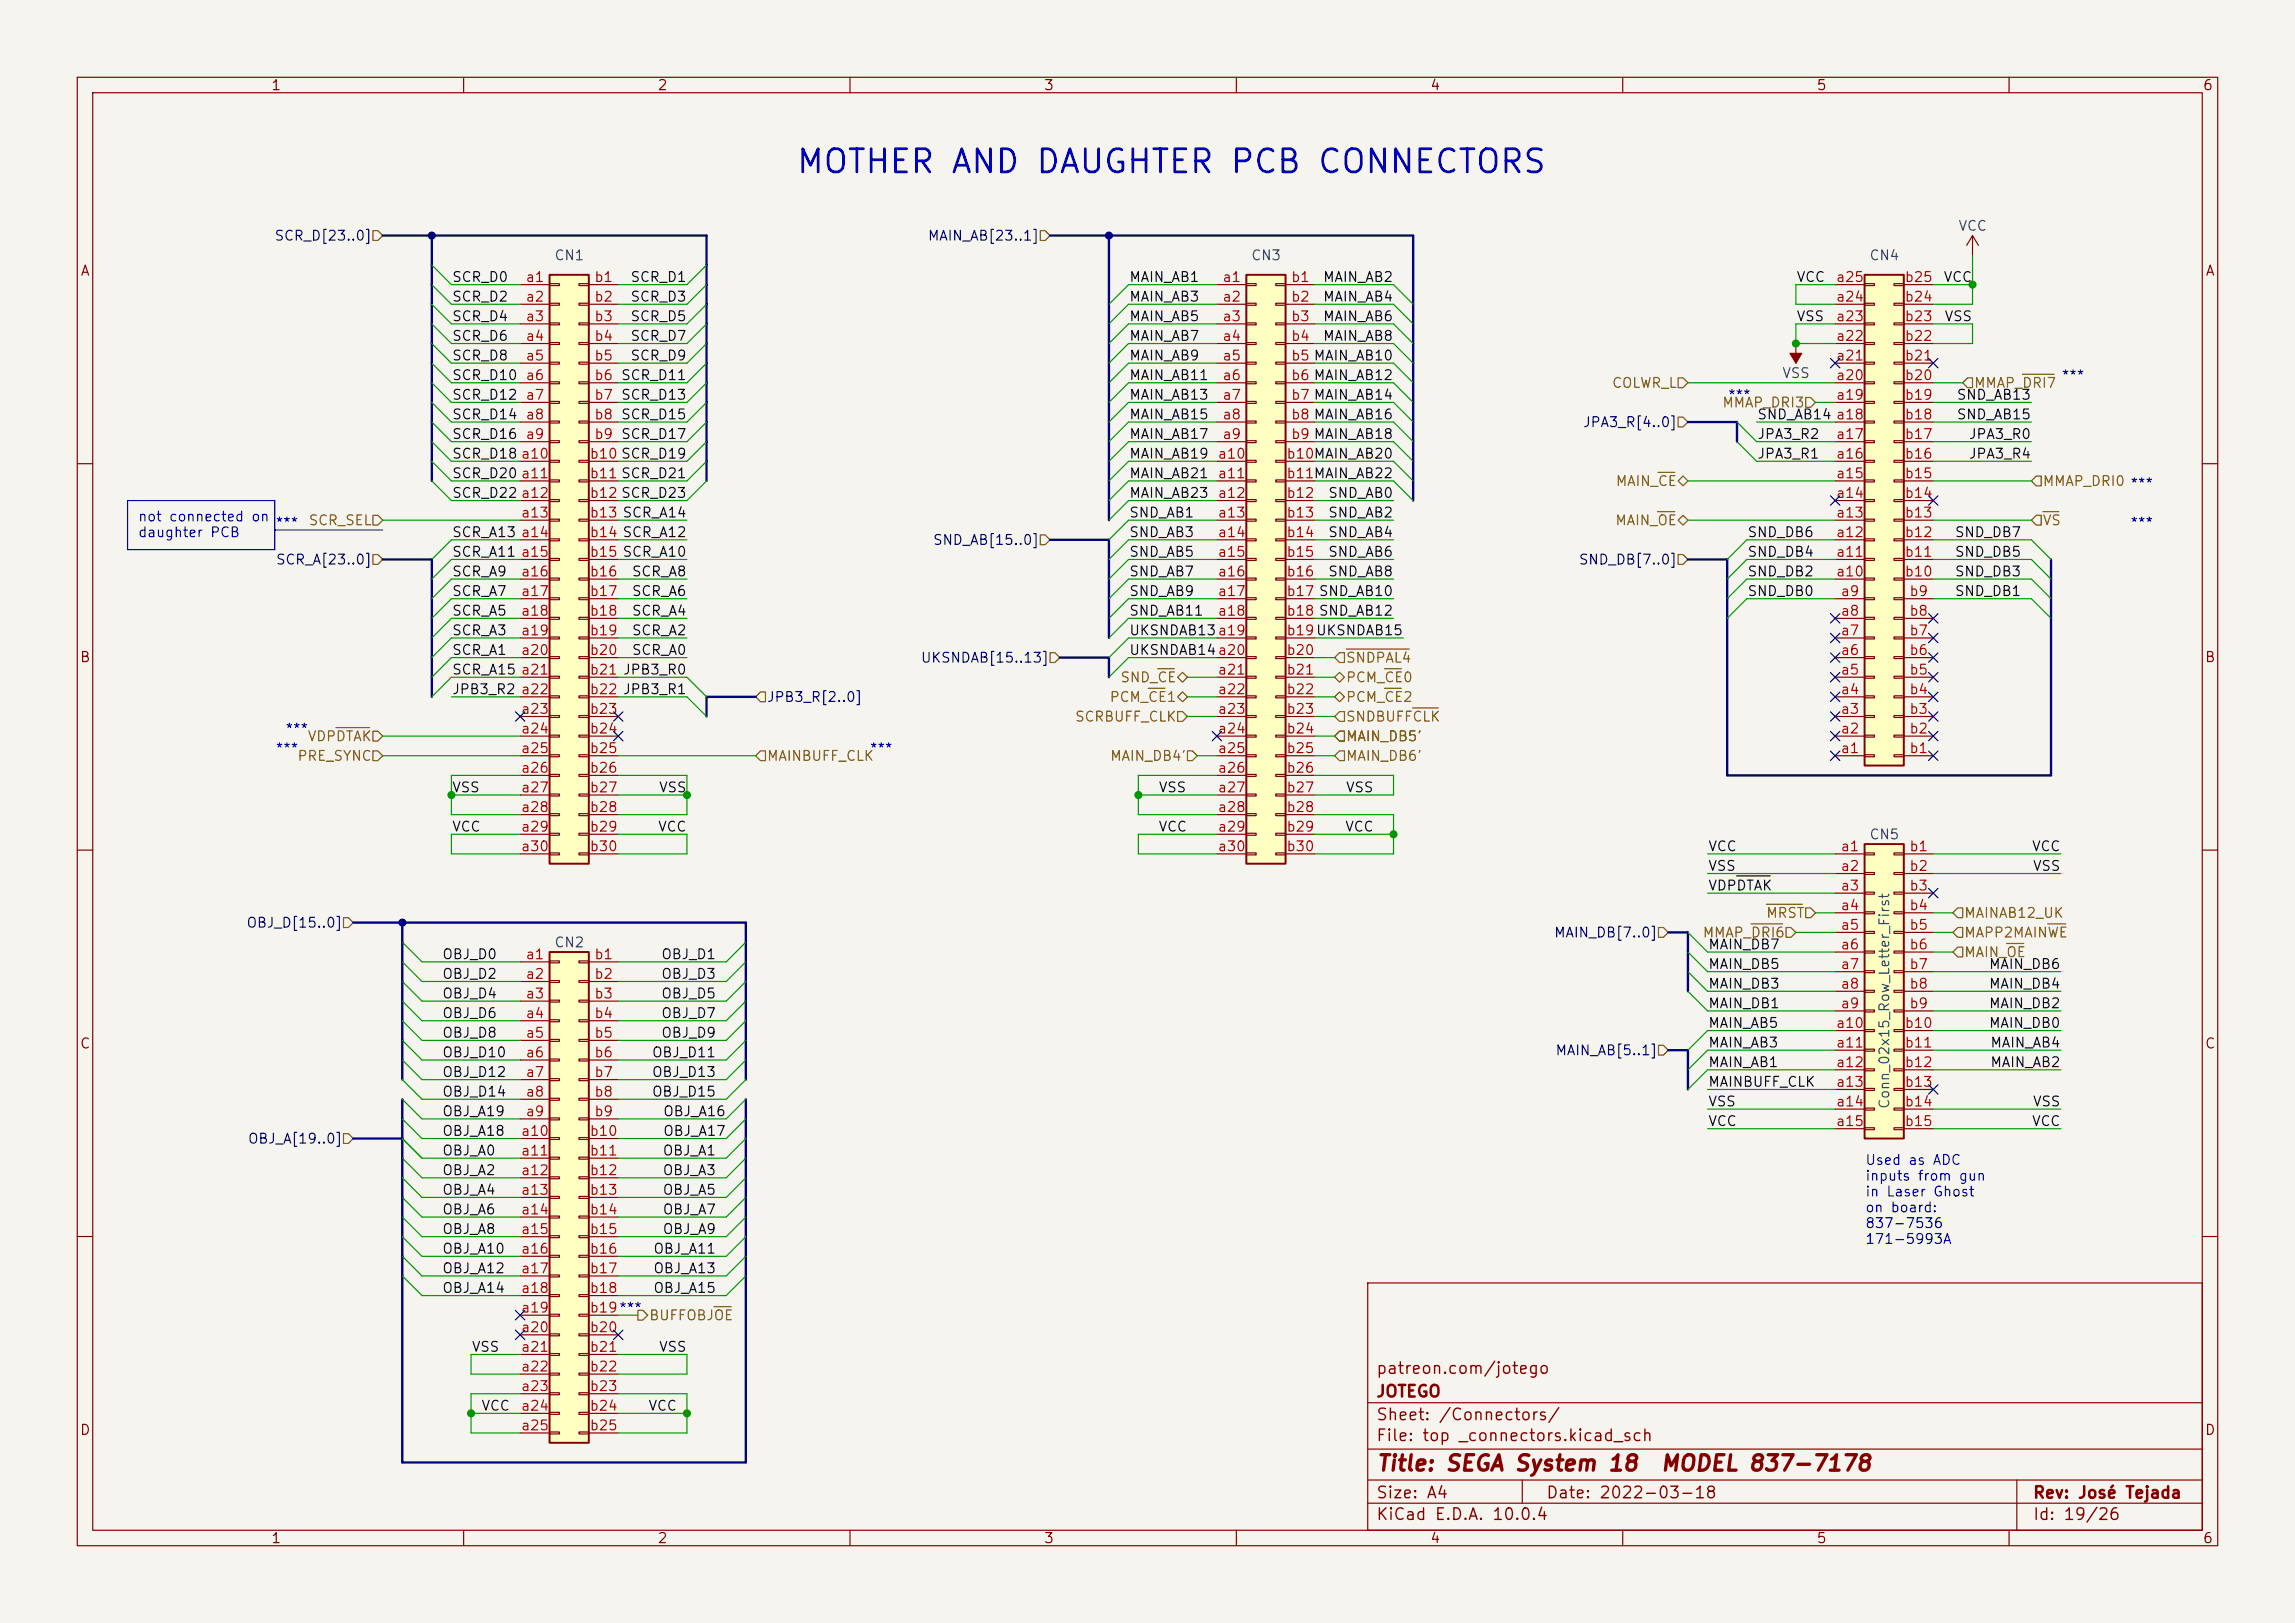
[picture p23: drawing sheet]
<svg xmlns="http://www.w3.org/2000/svg" width="297mm" height="210mm" viewBox="0 0 297 210" stroke-linecap="round" stroke-linejoin="round" font-family="sans-serif">
<defs><g id="words">
<text font-size="3" fill="#0000c2" x="102.9" y="23.2">MOTHER AND DAUGHTER PCB CONNECTORS</text>
<g font-size="2" fill="#840000">
<text x="178" y="190.8">Title: SEGA System 18</text>
<text x="214.8" y="190.8">MODEL 837-7178</text>
</g>
<g font-size="1.5" fill="#840000">
<text x="178" y="178.2">patreon.com/jotego</text>
<text x="178" y="184.2">Sheet: /Connectors/</text>
<text x="178" y="181.2">JOTEGO</text>
<text x="178" y="186.9">File: top _connectors.kicad_sch</text>
<text x="178" y="197.1">KiCad E.D.A. 10.0.4</text>
<text x="178" y="194.3">Size: A4</text>
<text x="200" y="194.3">Date: 2022-03-18</text>
<text x="263" y="194.3">Rev: José Tejada</text>
<text x="263" y="197.1">Id: 19/26</text>
</g>
<g font-size="1.3" fill="#840000">
<text x="35" y="12">1</text>
<text x="85" y="12">2</text>
<text x="135" y="12">3</text>
<text x="185" y="12">4</text>
<text x="235" y="12">5</text>
<text x="285" y="12">6</text>
<text x="10.3" y="36">A</text>
<text x="285.3" y="36">A</text>
<text x="10.3" y="86">B</text>
<text x="285.3" y="86">B</text>
<text x="10.3" y="136">C</text>
<text x="285.3" y="136">C</text>
<text x="10.3" y="186">D</text>
<text x="285.3" y="186">D</text>
<text x="35" y="200">1</text>
<text x="85" y="200">2</text>
<text x="135" y="200">3</text>
<text x="185" y="200">4</text>
<text x="235" y="200">5</text>
<text x="285" y="200">6</text>
</g>
<g font-size="1.3" fill="#000084">
<text x="35.4" y="31.5">SCR_D[23..0]</text>
<text x="120" y="31.5">MAIN_AB[23..1]</text>
<text x="204.8" y="55.6">JPA3_R[4..0]</text>
<text x="120.6" y="70.8">SND_AB[15..0]</text>
<text x="35.6" y="73.4">SCR_A[23..0]</text>
<text x="204.2" y="73.4">SND_DB[7..0]</text>
<text x="119.1" y="86.1">UKSNDAB[15..13]</text>
<text x="99.2" y="91.1">JPB3_R[2..0]</text>
<text x="31.8" y="120.4">OBJ_D[15..0]</text>
<text x="201" y="121.6">MAIN_DB[7..0]</text>
<text x="201.2" y="136.9">MAIN_AB[5..1]</text>
<text x="32" y="148.3">OBJ_A[19..0]</text>
</g>
<g font-size="1.3" fill="#006464">
<text x="71.7" y="34">CN1</text>
<text x="161.8" y="34">CN3</text>
<text x="241.8" y="34">CN4</text>
<text x="253.4" y="30.2">VCC</text>
<text x="230.6" y="49.2">VSS</text>
<text x="241.8" y="108.9">CN5</text>
<text x="71.7" y="122.9">CN2</text>
<text x="244.8" y="143.6" transform="rotate(-90 244.8 143.6)">Conn_02x15_Row_Letter_First</text>
</g>
<g font-size="1.3" fill="#0f0f0f">
<text x="58.4" y="36.8">SCR_D0</text>
<text x="58.4" y="39.3">SCR_D2</text>
<text x="58.4" y="41.9">SCR_D4</text>
<text x="81.5" y="41.9">SCR_D5</text>
<text x="81.5" y="39.3">SCR_D3</text>
<text x="81.5" y="36.8">SCR_D1</text>
<text x="146" y="39.3">MAIN_AB3</text>
<text x="146" y="41.9">MAIN_AB5</text>
<text x="146" y="36.8">MAIN_AB1</text>
<text x="171.1" y="36.8">MAIN_AB2</text>
<text x="171.1" y="39.3">MAIN_AB4</text>
<text x="171.1" y="41.9">MAIN_AB6</text>
<text x="232.4" y="36.8">VCC</text>
<text x="232.4" y="41.9">VSS</text>
<text x="251.4" y="36.8">VCC</text>
<text x="251.6" y="41.9">VSS</text>
<text x="58.4" y="47">SCR_D8</text>
<text x="58.4" y="44.4">SCR_D6</text>
<text x="81.5" y="47">SCR_D9</text>
<text x="81.5" y="44.4">SCR_D7</text>
<text x="146" y="47">MAIN_AB9</text>
<text x="146" y="44.4">MAIN_AB7</text>
<text x="171.1" y="44.4">MAIN_AB8</text>
<text x="58.4" y="52">SCR_D12</text>
<text x="58.4" y="49.5">SCR_D10</text>
<text x="80.3" y="49.5">SCR_D11</text>
<text x="80.3" y="52">SCR_D13</text>
<text x="146" y="52">MAIN_AB13</text>
<text x="146" y="49.5">MAIN_AB11</text>
<text x="253.1" y="52">SND_AB13</text>
<text x="58.4" y="57.1">SCR_D16</text>
<text x="58.4" y="54.6">SCR_D14</text>
<text x="58.4" y="59.7">SCR_D18 a10</text>
<text x="80.3" y="54.6">SCR_D15</text>
<text x="80.3" y="57.1">SCR_D17</text>
<text x="146" y="59.7">MAIN_AB19</text>
<text x="146" y="57.1">MAIN_AB17</text>
<text x="146" y="54.6">MAIN_AB15</text>
<text x="227.3" y="57.1">JPA3_R2</text>
<text x="227.3" y="59.7">JPA3_R1</text>
<text x="227.3" y="54.6">SND_AB14 a18</text>
<text x="253.1" y="54.6">SND_AB15</text>
<text x="254.7" y="57.1">JPA3_R0</text>
<text x="254.7" y="59.7">JPA3_R4</text>
<text x="58.4" y="62.2">SCR_D20 a11</text>
<text x="58.4" y="64.7">SCR_D22 a12</text>
<text x="146" y="64.7">MAIN_AB23</text>
<text x="146" y="62.2">MAIN_AB21</text>
<text x="171.8" y="64.7">SND_AB0</text>
<text x="58.4" y="69.8">SCR_A13 a14</text>
<text x="146" y="69.8">SND_AB3</text>
<text x="146" y="67.3">SND_AB1</text>
<text x="171.8" y="69.8">SND_AB4</text>
<text x="171.8" y="67.3">SND_AB2</text>
<text x="226.1" y="69.8">SND_DB6</text>
<text x="252.9" y="69.8">SND_DB7</text>
<text x="58.4" y="77.4">SCR_A7</text>
<text x="58.4" y="74.9">SCR_A9</text>
<text x="58.4" y="72.4">SCR_A11 a15</text>
<text x="81.7" y="77.4">SCR_A6</text>
<text x="81.7" y="74.9">SCR_A8</text>
<text x="146" y="74.9">SND_AB7</text>
<text x="146" y="77.4">SND_AB9</text>
<text x="146" y="72.4">SND_AB5</text>
<text x="171.8" y="72.4">SND_AB6</text>
<text x="171.8" y="74.9">SND_AB8</text>
<text x="226.1" y="74.9">SND_DB2</text>
<text x="226.1" y="72.4">SND_DB4</text>
<text x="226.1" y="77.4">SND_DB0</text>
<text x="252.9" y="72.4">SND_DB5</text>
<text x="252.9" y="74.9">SND_DB3</text>
<text x="252.9" y="77.4">SND_DB1</text>
<text x="58.4" y="80">SCR_A5</text>
<text x="58.4" y="82.5">SCR_A3</text>
<text x="81.7" y="82.5">SCR_A2</text>
<text x="81.7" y="80">SCR_A4</text>
<text x="146" y="82.5">UKSNDAB13a19</text>
<text x="146" y="80">SND_AB11</text>
<text x="58.4" y="85.1">SCR_A1</text>
<text x="58.4" y="87.6">SCR_A15 a21</text>
<text x="81.7" y="85.1">SCR_A0</text>
<text x="146" y="85.1">UKSNDAB14a20</text>
<text x="58.4" y="90.1">JPB3_R2 a22</text>
<text x="58.4" y="107.9">VCC</text>
<text x="58.4" y="102.8">VSS</text>
<text x="85.1" y="107.9">VCC</text>
<text x="85.2" y="102.8">VSS</text>
<text x="149.8" y="107.9">VCC</text>
<text x="149.9" y="102.8">VSS</text>
<text x="174" y="107.9">VCC</text>
<text x="174.1" y="102.8">VSS</text>
<text x="221" y="110.5">VCC</text>
<text x="221" y="113">VSS</text>
<text x="262.9" y="110.5">VCC</text>
<text x="263" y="113">VSS</text>
<text x="221" y="115.5">VDPDTAK</text>
<text x="57.1" y="124.4">OBJ_D0</text>
<text x="85.5" y="124.4">OBJ_D1</text>
<text x="221" y="123.2">MAIN_DB7</text>
<text x="221" y="125.7">MAIN_DB5</text>
<text x="257.3" y="125.7">MAIN_DB6</text>
<text x="57.1" y="127">OBJ_D2</text>
<text x="57.1" y="129.5">OBJ_D4</text>
<text x="85.5" y="127">OBJ_D3</text>
<text x="85.5" y="129.5">OBJ_D5</text>
<text x="221" y="128.2">MAIN_DB3</text>
<text x="221" y="130.8">MAIN_DB1</text>
<text x="257.3" y="128.2">MAIN_DB4</text>
<text x="257.3" y="130.8">MAIN_DB2</text>
<text x="57.1" y="132">OBJ_D6</text>
<text x="57.1" y="134.6">OBJ_D8</text>
<text x="57.1" y="137.1">OBJ_D10</text>
<text x="84.3" y="137.1">OBJ_D11</text>
<text x="85.5" y="132">OBJ_D7</text>
<text x="85.5" y="134.6">OBJ_D9</text>
<text x="221" y="133.3">MAIN_AB5</text>
<text x="221" y="135.9">MAIN_AB3</text>
<text x="257.3" y="133.3">MAIN_DB0</text>
<text x="257.5" y="135.9">MAIN_AB4</text>
<text x="57.1" y="142.2">OBJ_D14</text>
<text x="57.1" y="139.7">OBJ_D12</text>
<text x="84.3" y="139.7">OBJ_D13</text>
<text x="84.3" y="142.2">OBJ_D15</text>
<text x="221" y="138.4">MAIN_AB1</text>
<text x="221" y="143.5">VSS</text>
<text x="221" y="140.9">MAINBUFF_CLK</text>
<text x="257.5" y="138.4">MAIN_AB2</text>
<text x="263" y="143.5">VSS</text>
<text x="57.1" y="144.7">OBJ_A19</text>
<text x="57.1" y="149.8">OBJ_A0</text>
<text x="57.1" y="147.3">OBJ_A18</text>
<text x="85.7" y="149.8">OBJ_A1</text>
<text x="85.7" y="144.7">OBJ_A16</text>
<text x="85.7" y="147.3">OBJ_A17</text>
<text x="221" y="146">VCC</text>
<text x="262.9" y="146">VCC</text>
<text x="57.1" y="154.9">OBJ_A4</text>
<text x="57.1" y="152.4">OBJ_A2</text>
<text x="85.7" y="154.9">OBJ_A5</text>
<text x="85.7" y="152.4">OBJ_A3</text>
<text x="57.1" y="157.4">OBJ_A6</text>
<text x="57.1" y="160">OBJ_A8</text>
<text x="85.7" y="160">OBJ_A9</text>
<text x="85.7" y="157.4">OBJ_A7</text>
<text x="57.1" y="167.6">OBJ_A14</text>
<text x="57.1" y="162.5">OBJ_A10</text>
<text x="57.1" y="165.1">OBJ_A12</text>
<text x="84.5" y="162.5">OBJ_A11</text>
<text x="84.5" y="167.6">OBJ_A15</text>
<text x="84.5" y="165.1">OBJ_A13</text>
<text x="61" y="175.2">VSS</text>
<text x="85.2" y="175.2">VSS</text>
<text x="62.2" y="182.8">VCC</text>
<text x="83.8" y="182.8">VCC</text>
</g>
<g font-size="1.3" fill="#a90000">
<text x="67.9" y="36.8">a1</text>
<text x="67.9" y="39.3">a2</text>
<text x="67.9" y="41.9">a3</text>
<text x="76.8" y="36.8">b1</text>
<text x="76.8" y="39.3">b2</text>
<text x="76.8" y="41.9">b3</text>
<text x="158.1" y="36.8">a1</text>
<text x="158.1" y="39.3">a2</text>
<text x="158.1" y="41.9">a3</text>
<text x="167" y="36.8">b1</text>
<text x="167" y="39.3">b2</text>
<text x="167" y="41.9">b3</text>
<text x="237.5" y="41.9">a23</text>
<text x="237.5" y="39.3">a24</text>
<text x="237.5" y="36.8">a25</text>
<text x="246.4" y="41.9">b23</text>
<text x="246.4" y="39.3">b24</text>
<text x="246.4" y="36.8">b25</text>
<text x="67.9" y="44.4">a4</text>
<text x="67.9" y="47">a5</text>
<text x="76.8" y="44.4">b4</text>
<text x="76.8" y="47">b5</text>
<text x="158.1" y="44.4">a4</text>
<text x="158.1" y="47">a5</text>
<text x="167" y="44.4">b4</text>
<text x="167" y="47">b5 MAIN_AB10</text>
<text x="237.5" y="47">a21</text>
<text x="237.5" y="44.4">a22</text>
<text x="246.4" y="47">b21</text>
<text x="246.4" y="44.4">b22</text>
<text x="67.9" y="49.5">a6</text>
<text x="67.9" y="52">a7</text>
<text x="76.8" y="49.5">b6</text>
<text x="76.8" y="52">b7</text>
<text x="158.1" y="49.5">a6</text>
<text x="158.1" y="52">a7</text>
<text x="167" y="49.5">b6 MAIN_AB12</text>
<text x="167" y="52">b7 MAIN_AB14</text>
<text x="237.5" y="52">a19</text>
<text x="237.5" y="49.5">a20</text>
<text x="246.4" y="52">b19</text>
<text x="246.4" y="49.5">b20</text>
<text x="67.9" y="54.6">a8</text>
<text x="67.9" y="57.1">a9</text>
<text x="76.2" y="59.7">b10 SCR_D19</text>
<text x="76.8" y="54.6">b8</text>
<text x="76.8" y="57.1">b9</text>
<text x="157.5" y="59.7">a10</text>
<text x="158.1" y="54.6">a8</text>
<text x="158.1" y="57.1">a9</text>
<text x="166.4" y="59.7">b10MAIN_AB20</text>
<text x="167" y="54.6">b8 MAIN_AB16</text>
<text x="167" y="57.1">b9 MAIN_AB18</text>
<text x="237.5" y="59.7">a16</text>
<text x="237.5" y="57.1">a17</text>
<text x="246.4" y="59.7">b16</text>
<text x="246.4" y="57.1">b17</text>
<text x="246.4" y="54.6">b18</text>
<text x="76.2" y="62.2">b11 SCR_D21</text>
<text x="76.2" y="64.7">b12 SCR_D23</text>
<text x="157.5" y="62.2">a11</text>
<text x="157.5" y="64.7">a12</text>
<text x="166.4" y="62.2">b11MAIN_AB22</text>
<text x="166.4" y="64.7">b12</text>
<text x="237.5" y="64.7">a14</text>
<text x="237.5" y="62.2">a15</text>
<text x="246.4" y="64.7">b14</text>
<text x="246.4" y="62.2">b15</text>
<text x="67.3" y="67.3">a13</text>
<text x="76.2" y="67.3">b13 SCR_A14</text>
<text x="76.2" y="69.8">b14 SCR_A12</text>
<text x="157.5" y="67.3">a13</text>
<text x="157.5" y="69.8">a14</text>
<text x="166.4" y="67.3">b13</text>
<text x="166.4" y="69.8">b14</text>
<text x="237.5" y="69.8">a12</text>
<text x="237.5" y="67.3">a13</text>
<text x="246.4" y="69.8">b12</text>
<text x="246.4" y="67.3">b13</text>
<text x="67.3" y="74.9">a16</text>
<text x="67.3" y="77.4">a17</text>
<text x="76.2" y="72.4">b15 SCR_A10</text>
<text x="76.2" y="74.9">b16</text>
<text x="76.2" y="77.4">b17</text>
<text x="157.5" y="72.4">a15</text>
<text x="157.5" y="74.9">a16</text>
<text x="157.5" y="77.4">a17</text>
<text x="166.4" y="72.4">b15</text>
<text x="166.4" y="74.9">b16</text>
<text x="166.4" y="77.4">b17 SND_AB10</text>
<text x="237.5" y="74.9">a10</text>
<text x="237.5" y="72.4">a11</text>
<text x="238.1" y="77.4">a9</text>
<text x="246.4" y="74.9">b10</text>
<text x="246.4" y="72.4">b11</text>
<text x="247" y="77.4">b9</text>
<text x="67.3" y="80">a18</text>
<text x="67.3" y="82.5">a19</text>
<text x="76.2" y="80">b18</text>
<text x="76.2" y="82.5">b19</text>
<text x="157.5" y="80">a18</text>
<text x="166.4" y="80">b18 SND_AB12</text>
<text x="166.4" y="82.5">b19UKSNDAB15</text>
<text x="238.1" y="82.5">a7</text>
<text x="238.1" y="80">a8</text>
<text x="247" y="82.5">b7</text>
<text x="247" y="80">b8</text>
<text x="67.3" y="85.1">a20</text>
<text x="76.2" y="85.1">b20</text>
<text x="76.2" y="87.6">b21 JPB3_R0</text>
<text x="157.5" y="87.6">a21</text>
<text x="166.4" y="85.1">b20</text>
<text x="166.4" y="87.6">b21</text>
<text x="238.1" y="87.6">a5</text>
<text x="238.1" y="85.1">a6</text>
<text x="247" y="87.6">b5</text>
<text x="247" y="85.1">b6</text>
<text x="67.3" y="92.7">a23</text>
<text x="67.3" y="95.2">a24</text>
<text x="76.2" y="90.1">b22 JPB3_R1</text>
<text x="76.2" y="92.7">b23</text>
<text x="76.2" y="95.2">b24</text>
<text x="157.5" y="90.1">a22</text>
<text x="157.5" y="92.7">a23</text>
<text x="157.5" y="95.2">a24</text>
<text x="166.4" y="90.1">b22</text>
<text x="166.4" y="92.7">b23</text>
<text x="166.4" y="95.2">b24</text>
<text x="238.1" y="95.2">a2</text>
<text x="238.1" y="92.7">a3</text>
<text x="238.1" y="90.1">a4</text>
<text x="247" y="95.2">b2</text>
<text x="247" y="92.7">b3</text>
<text x="247" y="90.1">b4</text>
<text x="67.3" y="97.8">a25</text>
<text x="67.3" y="100.3">a26</text>
<text x="76.2" y="97.8">b25</text>
<text x="76.2" y="100.3">b26</text>
<text x="157.5" y="97.8">a25</text>
<text x="157.5" y="100.3">a26</text>
<text x="166.4" y="97.8">b25</text>
<text x="166.4" y="100.3">b26</text>
<text x="238.1" y="97.8">a1</text>
<text x="247" y="97.8">b1</text>
<text x="67.3" y="102.8">a27</text>
<text x="67.3" y="105.4">a28</text>
<text x="67.3" y="107.9">a29</text>
<text x="76.2" y="102.8">b27</text>
<text x="76.2" y="105.4">b28</text>
<text x="76.2" y="107.9">b29</text>
<text x="157.5" y="102.8">a27</text>
<text x="157.5" y="105.4">a28</text>
<text x="157.5" y="107.9">a29</text>
<text x="166.4" y="102.8">b27</text>
<text x="166.4" y="105.4">b28</text>
<text x="166.4" y="107.9">b29</text>
<text x="67.3" y="110.5">a30</text>
<text x="76.2" y="110.5">b30</text>
<text x="157.5" y="110.5">a30</text>
<text x="166.4" y="110.5">b30</text>
<text x="238.1" y="110.5">a1</text>
<text x="238.1" y="113">a2</text>
<text x="247" y="110.5">b1</text>
<text x="247" y="113">b2</text>
<text x="238.1" y="115.5">a3</text>
<text x="238.1" y="118.1">a4</text>
<text x="247" y="115.5">b3</text>
<text x="247" y="118.1">b4</text>
<text x="67.9" y="124.4">a1</text>
<text x="76.8" y="124.4">b1</text>
<text x="238.1" y="120.6">a5</text>
<text x="238.1" y="123.2">a6</text>
<text x="238.1" y="125.7">a7</text>
<text x="247" y="120.6">b5</text>
<text x="247" y="123.2">b6</text>
<text x="247" y="125.7">b7</text>
<text x="67.9" y="127">a2</text>
<text x="67.9" y="129.5">a3</text>
<text x="76.8" y="127">b2</text>
<text x="76.8" y="129.5">b3</text>
<text x="238.1" y="128.2">a8</text>
<text x="238.1" y="130.8">a9</text>
<text x="247" y="128.2">b8</text>
<text x="247" y="130.8">b9</text>
<text x="67.9" y="132.1">a4</text>
<text x="67.9" y="134.6">a5</text>
<text x="67.9" y="137.1">a6</text>
<text x="76.8" y="132.1">b4</text>
<text x="76.8" y="134.6">b5</text>
<text x="76.8" y="137.1">b6</text>
<text x="237.5" y="133.3">a10</text>
<text x="237.5" y="135.9">a11</text>
<text x="246.4" y="133.3">b10</text>
<text x="246.4" y="135.9">b11</text>
<text x="67.9" y="139.7">a7</text>
<text x="67.9" y="142.2">a8</text>
<text x="76.8" y="139.7">b7</text>
<text x="76.8" y="142.2">b8</text>
<text x="237.5" y="138.4">a12</text>
<text x="237.5" y="140.9">a13</text>
<text x="237.5" y="143.5">a14</text>
<text x="246.4" y="138.4">b12</text>
<text x="246.4" y="140.9">b13</text>
<text x="246.4" y="143.5">b14</text>
<text x="67.3" y="147.3">a10</text>
<text x="67.3" y="149.8">a11</text>
<text x="67.9" y="144.8">a9</text>
<text x="76.2" y="147.3">b10</text>
<text x="76.2" y="149.8">b11</text>
<text x="76.8" y="144.8">b9</text>
<text x="237.5" y="146">a15</text>
<text x="246.4" y="146">b15</text>
<text x="67.3" y="152.4">a12</text>
<text x="67.3" y="154.9">a13</text>
<text x="76.2" y="152.4">b12</text>
<text x="76.2" y="154.9">b13</text>
<text x="67.3" y="157.5">a14</text>
<text x="67.3" y="160">a15</text>
<text x="76.2" y="157.5">b14</text>
<text x="76.2" y="160">b15</text>
<text x="67.3" y="162.5">a16</text>
<text x="67.3" y="165.1">a17</text>
<text x="67.3" y="167.6">a18</text>
<text x="76.2" y="162.5">b16</text>
<text x="76.2" y="165.1">b17</text>
<text x="76.2" y="167.6">b18</text>
<text x="67.3" y="170.2">a19</text>
<text x="67.3" y="172.7">a20</text>
<text x="76.2" y="170.2">b19***</text>
<text x="76.2" y="172.7">b20</text>
<text x="67.3" y="175.2">a21</text>
<text x="67.3" y="177.8">a22</text>
<text x="76.2" y="175.2">b21</text>
<text x="76.2" y="177.8">b22</text>
<text x="67.3" y="180.3">a23</text>
<text x="67.3" y="182.9">a24</text>
<text x="67.3" y="185.4">a25</text>
<text x="76.2" y="180.3">b23</text>
<text x="76.2" y="182.9">b24</text>
<text x="76.2" y="185.4">b25</text>
</g>
<g font-size="1.3" fill="#725600">
<text x="208.5" y="50.5">COLWR_L</text>
<text x="222.8" y="53">MMAP_DRI3</text>
<text x="255.4" y="50.5">MMAP_DRI7</text>
<text x="209" y="63.2">MAIN_CE</text>
<text x="264.3" y="63.2">MMAP_DRI0 ***</text>
<text x="39.9" y="68.3">SCR_SEL</text>
<text x="208.9" y="68.3">MAIN_OE</text>
<text x="264.3" y="68.3">VS</text>
<text x="144.9" y="88.6">SND_CE</text>
<text x="174.1" y="86.1">SNDPAL4</text>
<text x="174.1" y="88.6">PCM_CE0</text>
<text x="139" y="93.7">SCRBUFF_CLK</text>
<text x="143.5" y="91.1">PCM_CE1</text>
<text x="174.1" y="93.7">SNDBUFFCLK</text>
<text x="174.1" y="91.1">PCM_CE2</text>
<text x="38.4" y="98.8">PRE_SYNC</text>
<text x="39.7" y="96.2">VDPDTAK</text>
<text x="99.2" y="98.8">MAINBUFF_CLK</text>
<text x="143.6" y="98.8">MAIN_DB4'</text>
<text x="174.1" y="96.2">MAIN_DB5'</text>
<text x="174.1" y="98.8">MAIN_DB6'</text>
<text x="228.5" y="119.1">MRST</text>
<text x="254.1" y="119.1">MAINAB12_UK</text>
<text x="220.3" y="121.6">MMAP_DRI6</text>
<text x="254.1" y="124.2">MAIN_OE</text>
<text x="254.1" y="121.6">MAPP2MAINWE</text>
<text x="83.9" y="171.2">BUFFOBJOE</text>
</g>
<g font-size="1.3" fill="#0000c2">
<text x="223.5" y="52">***</text>
<text x="266.7" y="49.5">***</text>
<text x="17.8" y="67.8">not connected on</text>
<text x="17.8" y="69.8">daughter PCB</text>
<text x="35.6" y="68.6">***</text>
<text x="275.6" y="68.6">***</text>
<text x="36.8" y="95.2">***</text>
<text x="35.6" y="97.8">***</text>
<text x="112.5" y="97.8">***</text>
<text x="241.3" y="151">Used as ADC</text>
<text x="241.3" y="153.1">inputs from gun</text>
<text x="241.3" y="155.1">in Laser Ghost</text>
<text x="241.3" y="157.2">on board:</text>
<text x="241.3" y="159.2">837-7536</text>
<text x="241.3" y="161.3">171-5993A</text>
</g>
</g></defs>
<path d="M0 0h297v210h-297z" fill="#f5f4ef" stroke="#f5f4ef" stroke-width=".13"/>
<g fill="none" stroke="#840000" stroke-width=".15">
<path d="M10 10h277v190h-277zM12 12h273v186h-273zM60 10v2M110 10v2M160 10v2M210 10v2M260 10v2M10 60h2M285 60h2M10 110h2M285 110h2M10 160h2"/>
<path d="M177 166h108v32h-108zM285 160h2M60 198v2M110 198v2M160 198v2M177 194.5h108M177 191.5h108M177 187.5h108M177 181.5h108M197 191.5v3M210 198v2M260 198v2"/>
<path d="M261 191.5v6.5"/>
</g>
<path d="M71.1 123.2h5.1v63.5h-5.1z" fill="#ffffc2"/>
<path d="M71.1 123.2h5.1v63.5h-5.1z" fill="none" stroke="#840000" stroke-width=".25"/>
<g fill="none" stroke="#840000" stroke-width=".15">
<path d="M67.3 124.5h3.8M67.3 127h3.8M67.3 129.5h3.8M67.3 132.1h3.8M67.3 134.6h3.8M67.3 137.2h3.8M67.3 139.7h3.8M71.1 124.3h1.3v.3h-1.3zM71.1 126.9h1.3v.2h-1.3zM71.1 129.4h1.3v.3h-1.3zM71.1 132h1.3v.2h-1.3zM71.1 134.5h1.3v.2h-1.3z"/>
<path d="M71.1 137h1.3v.3h-1.3zM71.1 139.6h1.3v.2h-1.3zM74.9 124.3h1.3v.3h-1.3zM74.9 126.9h1.3v.2h-1.3zM74.9 129.4h1.3v.3h-1.3zM74.9 132h1.3v.2h-1.3zM74.9 134.5h1.3v.2h-1.3zM74.9 137h1.3v.3h-1.3zM74.9 139.6h1.3v.2h-1.3zM76.2 124.5h3.8M76.2 127h3.8M76.2 129.5h3.8"/>
<path d="M76.2 132.1h3.8M76.2 134.6h3.8M76.2 137.2h3.8M76.2 139.7h3.8M67.3 142.2h3.8M67.3 144.8h3.8M67.3 147.3h3.8M67.3 149.9h3.8M67.3 152.4h3.8M67.3 154.9h3.8M67.3 157.5h3.8M71.1 142.1h1.3v.3h-1.3z"/>
<path d="M71.1 144.7h1.3v.2h-1.3zM71.1 147.2h1.3v.2h-1.3zM71.1 149.7h1.3v.3h-1.3zM71.1 152.3h1.3v.2h-1.3zM71.1 154.8h1.3v.3h-1.3zM71.1 157.4h1.3v.2h-1.3zM71.1 159.9h1.3v.2h-1.3zM74.9 142.1h1.3v.3h-1.3zM74.9 144.7h1.3v.2h-1.3zM74.9 147.2h1.3v.2h-1.3zM74.9 149.7h1.3v.3h-1.3zM74.9 152.3h1.3v.2h-1.3z"/>
<path d="M74.9 154.8h1.3v.3h-1.3zM74.9 157.4h1.3v.2h-1.3zM74.9 159.9h1.3v.2h-1.3zM76.2 142.2h3.8M76.2 144.8h3.8M76.2 147.3h3.8M76.2 149.9h3.8M76.2 152.4h3.8M76.2 154.9h3.8M76.2 157.5h3.8M67.3 160h3.8M67.3 162.6h3.8"/>
<path d="M67.3 165.1h3.8M67.3 167.6h3.8M67.3 170.2h3.8M67.3 172.7h3.8M67.3 175.3h3.8M67.3 177.8h3.8M71.1 162.4h1.3v.3h-1.3zM71.1 165h1.3v.2h-1.3zM71.1 167.5h1.3v.3h-1.3zM71.1 170.1h1.3v.2h-1.3zM71.1 172.6h1.3v.2h-1.3zM71.1 175.1h1.3v.3h-1.3z"/>
<path d="M71.1 177.7h1.3v.2h-1.3zM74.9 162.4h1.3v.3h-1.3zM74.9 165h1.3v.2h-1.3zM74.9 167.5h1.3v.3h-1.3zM74.9 170.1h1.3v.2h-1.3zM74.9 172.6h1.3v.2h-1.3zM74.9 175.1h1.3v.3h-1.3zM74.9 177.7h1.3v.2h-1.3zM76.2 160h3.8M76.2 162.6h3.8M76.2 165.1h3.8M76.2 167.6h3.8"/>
<path d="M76.2 170.2h3.8M76.2 172.7h3.8M76.2 175.3h3.8M76.2 177.8h3.8M67.3 180.3h3.8M67.3 182.9h3.8M67.3 185.4h3.8M71.1 180.2h1.3v.3h-1.3zM71.1 182.8h1.3v.2h-1.3zM71.1 185.3h1.3v.2h-1.3zM74.9 180.2h1.3v.3h-1.3zM74.9 182.8h1.3v.2h-1.3z"/>
<path d="M74.9 185.3h1.3v.2h-1.3zM76.2 180.3h3.8M76.2 182.9h3.8M76.2 185.4h3.8"/>
</g>
<path d="M161.3 35.6h5.1v76.2h-5.1z" fill="#ffffc2"/>
<path d="M161.3 35.6h5.1v76.2h-5.1z" fill="none" stroke="#840000" stroke-width=".25"/>
<g fill="none" stroke="#840000" stroke-width=".15">
<path d="M157.5 36.8h3.8M157.5 39.4h3.8M161.3 36.7h1.3v.3h-1.3zM161.3 39.2h1.3v.3h-1.3zM165.1 36.7h1.3v.3h-1.3zM165.1 39.2h1.3v.3h-1.3zM166.4 36.8h3.8M166.4 39.4h3.8M157.5 41.9h3.8M157.5 44.5h3.8M157.5 47h3.8M157.5 49.5h3.8"/>
<path d="M157.5 52.1h3.8M157.5 54.6h3.8M157.5 57.2h3.8M157.5 59.7h3.8M161.3 41.8h1.3v.2h-1.3zM161.3 44.3h1.3v.3h-1.3zM161.3 46.9h1.3v.2h-1.3zM161.3 49.4h1.3v.3h-1.3zM161.3 51.9h1.3v.3h-1.3zM161.3 54.5h1.3v.2h-1.3zM161.3 57h1.3v.3h-1.3zM161.3 59.6h1.3v.2h-1.3z"/>
<path d="M165.1 41.8h1.3v.2h-1.3zM165.1 44.3h1.3v.3h-1.3zM165.1 46.9h1.3v.2h-1.3zM165.1 49.4h1.3v.3h-1.3zM165.1 51.9h1.3v.3h-1.3zM165.1 54.5h1.3v.2h-1.3zM165.1 57h1.3v.3h-1.3zM165.1 59.6h1.3v.2h-1.3zM166.4 41.9h3.8M166.4 44.5h3.8M166.4 47h3.8M166.4 49.5h3.8"/>
<path d="M166.4 52.1h3.8M166.4 54.6h3.8M166.4 57.2h3.8M166.4 59.7h3.8M232.4 44.5v2.5M157.5 62.2h3.8M157.5 64.8h3.8M157.5 67.3h3.8M157.5 69.9h3.8M157.5 72.4h3.8M157.5 74.9h3.8M157.5 77.5h3.8"/>
<path d="M161.3 62.1h1.3v.3h-1.3zM161.3 64.6h1.3v.3h-1.3zM161.3 67.2h1.3v.2h-1.3zM161.3 69.7h1.3v.3h-1.3zM161.3 72.3h1.3v.2h-1.3zM161.3 74.8h1.3v.3h-1.3zM161.3 77.3h1.3v.3h-1.3zM161.3 79.9h1.3v.2h-1.3zM165.1 62.1h1.3v.3h-1.3zM165.1 64.6h1.3v.3h-1.3zM165.1 67.2h1.3v.2h-1.3zM165.1 69.7h1.3v.3h-1.3z"/>
<path d="M165.1 72.3h1.3v.2h-1.3zM165.1 74.8h1.3v.3h-1.3zM165.1 77.3h1.3v.3h-1.3zM165.1 79.9h1.3v.2h-1.3zM166.4 62.2h3.8M166.4 64.8h3.8M166.4 67.3h3.8M166.4 69.9h3.8M166.4 72.4h3.8M166.4 74.9h3.8M166.4 77.5h3.8M157.5 80h3.8"/>
<path d="M157.5 82.6h3.8M157.5 85.1h3.8M157.5 87.6h3.8M157.5 90.2h3.8M157.5 92.7h3.8M157.5 95.3h3.8M157.5 97.8h3.8M161.3 82.4h1.3v.3h-1.3zM161.3 85h1.3v.2h-1.3zM161.3 87.5h1.3v.3h-1.3zM161.3 90h1.3v.3h-1.3zM161.3 92.6h1.3v.2h-1.3z"/>
<path d="M161.3 95.1h1.3v.3h-1.3zM161.3 97.7h1.3v.2h-1.3zM165.1 82.4h1.3v.3h-1.3zM165.1 85h1.3v.2h-1.3zM165.1 87.5h1.3v.3h-1.3zM165.1 90h1.3v.3h-1.3zM165.1 92.6h1.3v.2h-1.3zM165.1 95.1h1.3v.3h-1.3zM165.1 97.7h1.3v.2h-1.3zM166.4 80h3.8M166.4 82.6h3.8M166.4 85.1h3.8"/>
<path d="M166.4 87.6h3.8M166.4 90.2h3.8M166.4 92.7h3.8M166.4 95.3h3.8M166.4 97.8h3.8M157.5 100.3h3.8M157.5 102.9h3.8M157.5 105.4h3.8M157.5 108h3.8M157.5 110.5h3.8M161.3 100.2h1.3v.3h-1.3zM161.3 102.7h1.3v.3h-1.3z"/>
<path d="M161.3 105.3h1.3v.2h-1.3zM161.3 107.8h1.3v.3h-1.3zM161.3 110.4h1.3v.2h-1.3zM165.1 100.2h1.3v.3h-1.3zM165.1 102.7h1.3v.3h-1.3zM165.1 105.3h1.3v.2h-1.3zM165.1 107.8h1.3v.3h-1.3zM165.1 110.4h1.3v.2h-1.3zM166.4 100.3h3.8M166.4 102.9h3.8M166.4 105.4h3.8M166.4 108h3.8"/>
<path d="M166.4 110.5h3.8"/>
</g>
<path d="M231.6 45.7h1.6l-.8 1.3z" fill="#840000" stroke="#840000" stroke-width=".15"/>
<path d="M71.1 35.6h5.1v76.2h-5.1z" fill="#ffffc2"/>
<path d="M71.1 35.6h5.1v76.2h-5.1z" fill="none" stroke="#840000" stroke-width=".25"/>
<g fill="none" stroke="#840000" stroke-width=".15">
<path d="M67.3 36.8h3.8M67.3 39.4h3.8M71.1 36.7h1.3v.3h-1.3zM71.1 39.2h1.3v.3h-1.3zM74.9 36.7h1.3v.3h-1.3zM74.9 39.2h1.3v.3h-1.3zM76.2 36.8h3.8M76.2 39.4h3.8M67.3 41.9h3.8M67.3 44.5h3.8M67.3 47h3.8M67.3 49.5h3.8"/>
<path d="M67.3 52.1h3.8M67.3 54.6h3.8M67.3 57.2h3.8M67.3 59.7h3.8M71.1 41.8h1.3v.2h-1.3zM71.1 44.3h1.3v.3h-1.3zM71.1 46.9h1.3v.2h-1.3zM71.1 49.4h1.3v.3h-1.3zM71.1 51.9h1.3v.3h-1.3zM71.1 54.5h1.3v.2h-1.3zM71.1 57h1.3v.3h-1.3zM71.1 59.6h1.3v.2h-1.3z"/>
<path d="M74.9 41.8h1.3v.2h-1.3zM74.9 44.3h1.3v.3h-1.3zM74.9 46.9h1.3v.2h-1.3zM74.9 49.4h1.3v.3h-1.3zM74.9 51.9h1.3v.3h-1.3zM74.9 54.5h1.3v.2h-1.3zM74.9 57h1.3v.3h-1.3zM74.9 59.6h1.3v.2h-1.3zM76.2 41.9h3.8M76.2 44.5h3.8M76.2 47h3.8M76.2 49.5h3.8"/>
<path d="M76.2 52.1h3.8M76.2 54.6h3.8M76.2 57.2h3.8M76.2 59.7h3.8M67.3 62.2h3.8M67.3 64.8h3.8M67.3 67.3h3.8M67.3 69.9h3.8M67.3 72.4h3.8M67.3 74.9h3.8M67.3 77.5h3.8M71.1 62.1h1.3v.3h-1.3z"/>
<path d="M71.1 64.6h1.3v.3h-1.3zM71.1 67.2h1.3v.2h-1.3zM71.1 69.7h1.3v.3h-1.3zM71.1 72.3h1.3v.2h-1.3zM71.1 74.8h1.3v.3h-1.3zM71.1 77.3h1.3v.3h-1.3zM71.1 79.9h1.3v.2h-1.3zM74.9 62.1h1.3v.3h-1.3zM74.9 64.6h1.3v.3h-1.3zM74.9 67.2h1.3v.2h-1.3zM74.9 69.7h1.3v.3h-1.3zM74.9 72.3h1.3v.2h-1.3z"/>
<path d="M74.9 74.8h1.3v.3h-1.3zM74.9 77.3h1.3v.3h-1.3zM74.9 79.9h1.3v.2h-1.3zM76.2 62.2h3.8M76.2 64.8h3.8M76.2 67.3h3.8M76.2 69.9h3.8M76.2 72.4h3.8M76.2 74.9h3.8M76.2 77.5h3.8M67.3 80h3.8M67.3 82.6h3.8"/>
<path d="M67.3 85.1h3.8M67.3 87.6h3.8M67.3 90.2h3.8M67.3 92.7h3.8M67.3 95.3h3.8M67.3 97.8h3.8M71.1 82.4h1.3v.3h-1.3zM71.1 85h1.3v.2h-1.3zM71.1 87.5h1.3v.3h-1.3zM71.1 90h1.3v.3h-1.3zM71.1 92.6h1.3v.2h-1.3zM71.1 95.1h1.3v.3h-1.3z"/>
<path d="M71.1 97.7h1.3v.2h-1.3zM74.9 82.4h1.3v.3h-1.3zM74.9 85h1.3v.2h-1.3zM74.9 87.5h1.3v.3h-1.3zM74.9 90h1.3v.3h-1.3zM74.9 92.6h1.3v.2h-1.3zM74.9 95.1h1.3v.3h-1.3zM74.9 97.7h1.3v.2h-1.3zM76.2 80h3.8M76.2 82.6h3.8M76.2 85.1h3.8M76.2 87.6h3.8"/>
<path d="M76.2 90.2h3.8M76.2 92.7h3.8M76.2 95.3h3.8M76.2 97.8h3.8M67.3 100.3h3.8M67.3 102.9h3.8M67.3 105.4h3.8M67.3 108h3.8M67.3 110.5h3.8M71.1 100.2h1.3v.3h-1.3zM71.1 102.7h1.3v.3h-1.3zM71.1 105.3h1.3v.2h-1.3z"/>
<path d="M71.1 107.8h1.3v.3h-1.3zM71.1 110.4h1.3v.2h-1.3zM74.9 100.2h1.3v.3h-1.3zM74.9 102.7h1.3v.3h-1.3zM74.9 105.3h1.3v.2h-1.3zM74.9 107.8h1.3v.3h-1.3zM74.9 110.4h1.3v.2h-1.3zM76.2 100.3h3.8M76.2 102.9h3.8M76.2 105.4h3.8M76.2 108h3.8M76.2 110.5h3.8"/>
</g>
<path d="M241.3 35.6h5.1v63.5h-5.1z" fill="#ffffc2"/>
<path d="M241.3 35.6h5.1v63.5h-5.1z" fill="none" stroke="#840000" stroke-width=".25"/>
<g fill="none" stroke="#840000" stroke-width=".15">
<path d="M237.5 39.4h3.8M237.5 36.8h3.8M241.3 39.2h1.3v.3h-1.3zM241.3 36.7h1.3v.3h-1.3zM245.1 39.2h1.3v.3h-1.3zM245.1 36.7h1.3v.3h-1.3zM246.4 39.4h3.8M246.4 36.8h3.8M237.5 59.7h3.8M237.5 57.2h3.8M237.5 54.6h3.8M237.5 52.1h3.8"/>
<path d="M237.5 49.5h3.8M237.5 47h3.8M237.5 44.5h3.8M237.5 41.9h3.8M241.3 59.6h1.3v.2h-1.3zM241.3 57h1.3v.3h-1.3zM241.3 54.5h1.3v.2h-1.3zM241.3 51.9h1.3v.3h-1.3zM241.3 49.4h1.3v.3h-1.3zM241.3 46.9h1.3v.2h-1.3zM241.3 44.3h1.3v.3h-1.3zM241.3 41.8h1.3v.2h-1.3z"/>
<path d="M245.1 59.6h1.3v.2h-1.3zM245.1 57h1.3v.3h-1.3zM245.1 54.5h1.3v.2h-1.3zM245.1 51.9h1.3v.3h-1.3zM245.1 49.4h1.3v.3h-1.3zM245.1 46.9h1.3v.2h-1.3zM245.1 44.3h1.3v.3h-1.3zM245.1 41.8h1.3v.2h-1.3zM246.4 59.7h3.8M246.4 57.2h3.8M246.4 54.6h3.8M246.4 52.1h3.8"/>
<path d="M246.4 49.5h3.8M246.4 47h3.8M246.4 44.5h3.8M246.4 41.9h3.8M237.5 77.5h3.8M237.5 74.9h3.8M237.5 72.4h3.8M237.5 69.9h3.8M237.5 67.3h3.8M237.5 64.8h3.8M237.5 62.2h3.8M241.3 79.9h1.3v.2h-1.3z"/>
<path d="M241.3 77.3h1.3v.3h-1.3zM241.3 74.8h1.3v.3h-1.3zM241.3 72.3h1.3v.2h-1.3zM241.3 69.7h1.3v.3h-1.3zM241.3 67.2h1.3v.2h-1.3zM241.3 64.6h1.3v.3h-1.3zM241.3 62.1h1.3v.3h-1.3zM245.1 79.9h1.3v.2h-1.3zM245.1 77.3h1.3v.3h-1.3zM245.1 74.8h1.3v.3h-1.3zM245.1 72.3h1.3v.2h-1.3zM245.1 69.7h1.3v.3h-1.3z"/>
<path d="M245.1 67.2h1.3v.2h-1.3zM245.1 64.6h1.3v.3h-1.3zM245.1 62.1h1.3v.3h-1.3zM246.4 77.5h3.8M246.4 74.9h3.8M246.4 72.4h3.8M246.4 69.9h3.8M246.4 67.3h3.8M246.4 64.8h3.8M246.4 62.2h3.8M237.5 97.8h3.8M237.5 95.3h3.8"/>
<path d="M237.5 92.7h3.8M237.5 90.2h3.8M237.5 87.6h3.8M237.5 85.1h3.8M237.5 82.6h3.8M237.5 80h3.8M241.3 97.7h1.3v.2h-1.3zM241.3 95.1h1.3v.3h-1.3zM241.3 92.6h1.3v.2h-1.3zM241.3 90h1.3v.3h-1.3zM241.3 87.5h1.3v.3h-1.3zM241.3 85h1.3v.2h-1.3z"/>
<path d="M241.3 82.4h1.3v.3h-1.3zM245.1 97.7h1.3v.2h-1.3zM245.1 95.1h1.3v.3h-1.3zM245.1 92.6h1.3v.2h-1.3zM245.1 90h1.3v.3h-1.3zM245.1 87.5h1.3v.3h-1.3zM245.1 85h1.3v.2h-1.3zM245.1 82.4h1.3v.3h-1.3zM246.4 97.8h3.8M246.4 95.3h3.8M246.4 92.7h3.8M246.4 90.2h3.8"/>
<path d="M246.4 87.6h3.8M246.4 85.1h3.8M246.4 82.6h3.8M246.4 80h3.8"/>
</g>
<path d="M241.3 109.2h5.1v38.1h-5.1z" fill="#ffffc2"/>
<path d="M241.3 109.2h5.1v38.1h-5.1z" fill="none" stroke="#840000" stroke-width=".25"/>
<g fill="none" stroke="#840000" stroke-width=".15">
<path d="M255.3 30.5l-.8 1.3M255.3 30.5l.7 1.3M255.3 30.5v2.5M237.5 110.5h3.8M237.5 113h3.8M237.5 115.6h3.8M237.5 118.1h3.8M241.3 110.4h1.3v.2h-1.3zM241.3 112.9h1.3v.3h-1.3zM241.3 115.4h1.3v.3h-1.3zM241.3 118h1.3v.2h-1.3zM245.1 110.4h1.3v.2h-1.3z"/>
<path d="M245.1 112.9h1.3v.3h-1.3zM245.1 115.4h1.3v.3h-1.3zM245.1 118h1.3v.2h-1.3zM246.4 110.5h3.8M246.4 113h3.8M246.4 115.6h3.8M246.4 118.1h3.8M237.5 120.7h3.8M237.5 123.2h3.8M237.5 125.7h3.8M237.5 128.3h3.8M237.5 130.8h3.8"/>
<path d="M237.5 133.4h3.8M237.5 135.9h3.8M237.5 138.4h3.8M241.3 120.5h1.3v.3h-1.3zM241.3 123.1h1.3v.2h-1.3zM241.3 125.6h1.3v.3h-1.3zM241.3 128.1h1.3v.3h-1.3zM241.3 130.7h1.3v.2h-1.3zM241.3 133.2h1.3v.3h-1.3zM241.3 135.8h1.3v.2h-1.3zM241.3 138.3h1.3v.3h-1.3zM245.1 120.5h1.3v.3h-1.3z"/>
<path d="M245.1 123.1h1.3v.2h-1.3zM245.1 125.6h1.3v.3h-1.3zM245.1 128.1h1.3v.3h-1.3zM245.1 130.7h1.3v.2h-1.3zM245.1 133.2h1.3v.3h-1.3zM245.1 135.8h1.3v.2h-1.3zM245.1 138.3h1.3v.3h-1.3zM246.4 120.7h3.8M246.4 123.2h3.8M246.4 125.7h3.8M246.4 128.3h3.8M246.4 130.8h3.8"/>
<path d="M246.4 133.4h3.8M246.4 135.9h3.8M246.4 138.4h3.8M237.5 141h3.8M237.5 143.5h3.8M237.5 146.1h3.8M241.3 140.8h1.3v.3h-1.3zM241.3 143.4h1.3v.2h-1.3zM241.3 145.9h1.3v.3h-1.3zM245.1 140.8h1.3v.3h-1.3zM245.1 143.4h1.3v.2h-1.3zM245.1 145.9h1.3v.3h-1.3z"/>
<path d="M246.4 141h3.8M246.4 143.5h3.8M246.4 146.1h3.8"/>
</g>
<g fill="none" stroke="#725600" stroke-width=".15">
<path d="M48.3 29.8h.6l.6 .7-.6 .6h-.6zM134.6 29.8h.7l.6 .7-.6 .6h-.7zM217.2 48.9h.6l.6 .6-.6 .7h-.6zM217.2 54h.6l.6 .6-.6 .6h-.6zM233.7 51.4h.6l.6 .7-.6 .6h-.6zM254.6 48.9h.7v1.3h-.7l-.6-.7zM261.7 48.4h4.1M48.3 66.7h.6l.6 .6-.6 .6h-.6zM48.3 71.8h.6l.6 .6-.6 .6h-.6zM134.6 69.2h.7l.6 .7-.6 .6h-.7zM214.5 66.2h2.2M214.6 61.1h2.1"/>
<path d="M217.2 71.8h.6l.6 .6-.6 .6h-.6zM217.2 67.3l.6-.6 .6 .6-.6 .6zM217.2 62.2l.6-.6 .6 .6-.6 .7zM263.5 61.6h.7v1.3h-.7l-.6-.7zM263.5 66.7h.7v1.2h-.7l-.6-.6zM264.4 66.2h2M43.5 94.1h4.3M48.3 94.6h.6l.6 .7-.6 .6h-.6zM48.3 97.2h.6l.6 .6-.6 .6h-.6zM98.4 89.5h.7v1.3h-.7l-.6-.6zM98.4 97.2h.7v1.2h-.7l-.6-.6zM135.9 84.5h.6l.7 .6-.7 .6h-.6z"/>
<path d="M148.6 89.1h2.2M149.8 86.5h2.2M152.4 92.1h.6l.7 .6-.7 .6h-.6zM152.4 90.2l.6-.7 .7 .7-.7 .6zM153 87l.7 .6-.7 .7-.6-.7zM153.7 97.2h.6l.6 .6-.6 .6h-.6zM172.7 90.2l.7-.7 .6 .7-.6 .6zM172.7 87.6l.7-.6 .6 .6-.6 .7zM173.4 92.1h.6v1.2h-.6l-.7-.6zM173.4 94.6h.6v1.3h-.6l-.7-.6zM173.4 97.2h.6v1.2h-.6l-.7-.6zM173.4 84.5h.6v1.2h-.6l-.7-.6z"/>
<path d="M174.2 84h8.2M179.2 89.1h2.1M179.2 86.5h2.1M182.8 91.6h3.3M44.4 118.7h.7l.6 .7-.6 .6h-.7zM226.6 119.5h4.1M228.6 117h4.6M233.7 117.5h.6l.6 .6-.6 .6h-.6zM253.4 117.5h.6v1.2h-.6l-.7-.6zM265 119.5h2.3M214.6 135.3h.7l.6 .6-.6 .6h-.7zM214.6 120h.7l.6 .7-.6 .6h-.7z"/>
<path d="M231.1 120h.7l.6 .7-.6 .6h-.7zM253.4 122.6h.6v1.2h-.6l-.7-.6zM253.4 120h.6v1.3h-.6l-.7-.6zM259.7 122.1h2.2M44.4 146.7h.7l.6 .6-.6 .7h-.7zM82.5 169.5h.7l.6 .7-.6 .6h-.7zM92.4 169.1h2.2"/>
</g>
<path d="M224.7 113.3h4.4" fill="none" stroke="#0f0f0f" stroke-width=".15"/>
<path d="M16.5 64.8h19.1v6.3h-19.1zM35.6 68.6h13.9" fill="none" stroke="#0000c2" stroke-width=".15"/>
<g fill="none" stroke="#000084" stroke-width=".3">
<path d="M49.5 30.5h41.9v31.7M55.9 30.5v31.7M135.9 30.5h47v34.3M143.5 30.5v36.8M218.4 54.6h6.4v2.6M49.5 72.4h6.4v17.8M135.9 69.9h7.6v12.7M218.4 72.4h5.1v27.9h41.9v-27.9M97.8 90.2h-6.4v2.5M137.2 85.1h6.3v2.5M45.7 119.4h50.8v20.3M52.1 119.4v20.3"/>
<path d="M215.9 120.7h2.5v7.6M215.9 135.9h2.5v5.1M45.7 147.3h6.4M52.1 142.2v47h44.4v-47"/>
</g>
<g fill="none" stroke="#009600" stroke-width=".15">
<path d="M55.9 39.4l2.5 2.5h8.9M55.9 36.8l2.5 2.6h8.9M55.9 34.3l2.5 2.5h8.9M91.4 39.4l-2.5 2.5h-8.9M91.4 36.8l-2.5 2.6h-8.9M91.4 34.3l-2.5 2.5h-8.9M157.5 39.4h-11.5l-2.5 2.5M157.5 36.8h-11.5l-2.5 2.6M170.2 39.4h10.1l2.6 2.5M170.2 36.8h10.1l2.6 2.6M237.5 36.8h-5.1v2.6h5.1M250.2 36.8h5.1"/>
<path d="M255.3 33v6.4h-5.1M55.9 47l2.5 2.5h8.9M55.9 52.1l2.5 2.5h8.9M55.9 44.5l2.5 2.5h8.9M55.9 41.9l2.5 2.6h8.9M55.9 49.5l2.5 2.6h8.9M55.9 54.6l2.5 2.6h8.9M55.9 57.2l2.5 2.5h8.9M55.9 59.7l2.5 2.5h8.9M91.4 47l-2.5 2.5h-8.9M91.4 52.1l-2.5 2.5h-8.9M91.4 44.5l-2.5 2.5h-8.9"/>
<path d="M91.4 41.9l-2.5 2.6h-8.9M91.4 49.5l-2.5 2.6h-8.9M91.4 54.6l-2.5 2.6h-8.9M91.4 57.2l-2.5 2.5h-8.9M91.4 59.7l-2.5 2.5h-8.9M157.5 49.5h-11.5l-2.5 2.6M157.5 54.6h-11.5l-2.5 2.6M157.5 41.9h-11.5l-2.5 2.6M157.5 47h-11.5l-2.5 2.5M157.5 44.5h-11.5l-2.5 2.5M157.5 52.1h-11.5l-2.5 2.5M157.5 57.2h-11.5l-2.5 2.5"/>
<path d="M157.5 59.7h-11.5l-2.5 2.5M170.2 49.5h10.1l2.6 2.6M170.2 54.6h10.1l2.6 2.6M170.2 41.9h10.1l2.6 2.6M170.2 47h10.1l2.6 2.5M170.2 44.5h10.1l2.6 2.5M170.2 52.1h10.1l2.6 2.5M170.2 57.2h10.1l2.6 2.5M170.2 59.7h10.1l2.6 2.5M218.4 49.5h19.1M224.8 54.6l2.5 2.6h10.2M224.8 57.2l2.5 2.5h10.2"/>
<path d="M227.3 54.6h10.2M234.9 52.1h2.6M237.5 41.9h-5.1v2.6h5.1M250.2 49.5h3.8M250.2 54.6h12.7M250.2 41.9h5.1v2.6h-5.1M250.2 52.1h12.7M250.2 57.2h12.7M250.2 59.7h12.7M49.5 67.3h17.8M55.9 62.2l2.5 2.6h8.9M67.3 77.5h-8.9l-2.5 2.5"/>
<path d="M67.3 74.9h-8.9l-2.5 2.6M67.3 72.4h-8.9l-2.5 2.5M67.3 69.9h-8.9l-2.5 2.5M80 77.5h8.9M80 74.9h8.9M80 72.4h8.9M80 67.3h8.9M80 69.9h8.9M91.4 62.2l-2.5 2.6h-8.9M157.5 77.5h-11.5l-2.5 2.5M157.5 74.9h-11.5l-2.5 2.6M157.5 72.4h-11.5l-2.5 2.5"/>
<path d="M157.5 62.2h-11.5l-2.5 2.6M157.5 67.3h-11.5l-2.5 2.6M157.5 64.8h-11.5l-2.5 2.5M157.5 69.9h-11.5l-2.5 2.5M170.2 77.5h10.1M170.2 74.9h10.1M170.2 72.4h10.1M170.2 62.2h10.1l2.6 2.6M170.2 67.3h10.1M170.2 64.8h10.1M170.2 69.9h10.1M218.4 62.2h19.1"/>
<path d="M218.4 67.3h19.1M237.5 77.5h-11.4l-2.6 2.5M237.5 74.9h-11.4l-2.6 2.6M237.5 72.4h-11.4l-2.6 2.5M237.5 69.9h-11.4l-2.6 2.5M250.2 77.5h12.7l2.5 2.5M250.2 74.9h12.7l2.5 2.6M250.2 72.4h12.7l2.5 2.5M250.2 62.2h12.7M250.2 67.3h12.7M250.2 69.9h12.7l2.5 2.5M49.5 97.8h17.8"/>
<path d="M49.5 95.3h17.8M58.4 90.2h8.9M67.3 85.1h-8.9l-2.5 2.5M67.3 87.6h-8.9l-2.5 2.6M67.3 82.6h-8.9l-2.5 2.5M67.3 80h-8.9l-2.5 2.6M80 85.1h8.9M80 97.8h17.8M80 87.6h8.9l2.5 2.6M80 82.6h8.9M80 90.2h8.9l2.5 2.5M80 80h8.9"/>
<path d="M153.7 87.6h3.8M153.7 90.2h3.8M153.7 92.7h3.8M154.9 97.8h2.6M157.5 85.1h-11.5l-2.5 2.5M157.5 82.6h-11.5l-2.5 2.5M157.5 80h-11.5l-2.5 2.6M170.2 85.1h2.5M170.2 97.8h2.5M170.2 95.3h2.5M170.2 87.6h2.5M170.2 82.6h11.4"/>
<path d="M170.2 90.2h2.5M170.2 80h10.1M170.2 92.7h2.5M58.4 102.9h8.9M67.3 100.3h-8.9v5.1h8.9M67.3 108h-8.9v2.5h8.9M80 100.3h8.9v5.1h-8.9M80 108h8.9v2.5h-8.9M80 102.9h8.9M147.3 102.9h10.2M157.5 100.3h-10.2v5.1h10.2M157.5 108h-10.2v2.5h10.2"/>
<path d="M170.2 100.3h10.1v2.6h-10.1M170.2 105.4h10.1v5.1h-10.1M170.2 108h10.1M221 110.5h16.5M221 115.6h16.5M221 113h16.5M234.9 118.1h2.6M250.2 118.1h2.5M250.2 110.5h16.5M250.2 113h16.5M52.1 137.2l2.5 2.5h12.7M52.1 132.1l2.5 2.5h12.7"/>
<path d="M52.1 134.6l2.5 2.6h12.7M52.1 139.7l2.5 2.5h12.7M52.1 121.9l2.5 2.6h12.7M52.1 127l2.5 2.5h12.7M52.1 124.5l2.5 2.5h12.7M52.1 129.5l2.5 2.6h12.7M96.5 137.2l-2.5 2.5h-14M96.5 132.1l-2.5 2.5h-14M96.5 134.6l-2.5 2.6h-14M96.5 139.7l-2.5 2.5h-14M96.5 121.9l-2.5 2.6h-14M96.5 127l-2.5 2.5h-14"/>
<path d="M96.5 124.5l-2.5 2.5h-14M96.5 129.5l-2.5 2.6h-14M218.4 120.7l2.6 2.5h16.5M218.4 123.2l2.6 2.5h16.5M218.4 125.7l2.6 2.6h16.5M218.4 128.3l2.6 2.5h16.5M232.4 120.7h5.1M237.5 135.9h-16.5l-2.6 2.5M237.5 138.4h-16.5l-2.6 2.6M237.5 133.4h-16.5l-2.6 2.5M250.2 120.7h2.5M250.2 123.2h2.5"/>
<path d="M250.2 135.9h16.5M250.2 138.4h16.5M250.2 125.7h16.5M250.2 133.4h16.5M250.2 128.3h16.5M250.2 130.8h16.5M52.1 149.9l2.5 2.5h12.7M52.1 142.2l2.5 2.6h12.7M52.1 144.8l2.5 2.5h12.7M52.1 152.4l2.5 2.5h12.7M52.1 154.9l2.5 2.6h12.7M52.1 157.5l2.5 2.5h12.7"/>
<path d="M52.1 147.3l2.5 2.6h12.7M96.5 149.9l-2.5 2.5h-14M96.5 142.2l-2.5 2.6h-14M96.5 144.8l-2.5 2.5h-14M96.5 152.4l-2.5 2.5h-14M96.5 154.9l-2.5 2.6h-14M96.5 157.5l-2.5 2.5h-14M96.5 147.3l-2.5 2.6h-14M221 143.5h16.5M221 141h16.5M221 146.1h16.5M250.2 143.5h16.5"/>
<path d="M250.2 146.1h16.5M52.1 162.6l2.5 2.5h12.7M52.1 160l2.5 2.6h12.7M52.1 165.1l2.5 2.5h12.7M67.3 175.3h-6.3v2.5h6.3M80 175.3h8.9v2.5h-8.9M80 170.2h2.5M96.5 162.6l-2.5 2.5h-14M96.5 160l-2.5 2.6h-14M96.5 165.1l-2.5 2.5h-14M61 182.9h6.3M67.3 180.3h-6.3v5.1h6.3"/>
<path d="M80 180.3h8.9v5.1h-8.9M80 182.9h8.9"/>
</g>
<g fill="none" stroke="#000084" stroke-width=".15">
<path d="M236.9 46.4l1.2 1.2M238.1 46.4l-1.2 1.2M249.6 46.4l1.2 1.2M250.8 46.4l-1.2 1.2M236.9 64.2l1.2 1.2M236.9 79.4l1.2 1.2M238.1 64.2l-1.2 1.2M238.1 79.4l-1.2 1.2M249.6 64.2l1.2 1.2M249.6 79.4l1.2 1.2M250.8 64.2l-1.2 1.2M250.8 79.4l-1.2 1.2"/>
<path d="M66.7 92.1l1.2 1.2M67.9 92.1l-1.2 1.2M79.4 94.6l1.2 1.3M79.4 92.1l1.2 1.2M80.6 94.6l-1.2 1.3M80.6 92.1l-1.2 1.2M156.9 94.6l1.2 1.3M158.1 94.6l-1.2 1.3M236.9 97.2l1.2 1.2M236.9 94.6l1.2 1.3M236.9 81.9l1.2 1.3M236.9 89.6l1.2 1.2"/>
<path d="M236.9 87l1.2 1.2M236.9 92.1l1.2 1.2M236.9 84.5l1.2 1.2M238.1 97.2l-1.2 1.2M238.1 94.6l-1.2 1.3M238.1 81.9l-1.2 1.3M238.1 89.6l-1.2 1.2M238.1 87l-1.2 1.2M238.1 92.1l-1.2 1.2M238.1 84.5l-1.2 1.2M249.6 97.2l1.2 1.2M249.6 94.6l1.2 1.3"/>
<path d="M249.6 89.6l1.2 1.2M249.6 84.5l1.2 1.2M249.6 87l1.2 1.2M249.6 81.9l1.2 1.3M249.6 92.1l1.2 1.2M250.8 97.2l-1.2 1.2M250.8 94.6l-1.2 1.3M250.8 81.9l-1.2 1.3M250.8 89.6l-1.2 1.2M250.8 84.5l-1.2 1.2M250.8 87l-1.2 1.2M250.8 92.1l-1.2 1.2"/>
<path d="M249.6 115l1.2 1.2M250.8 115l-1.2 1.2M249.6 140.4l1.2 1.2M250.8 140.4l-1.2 1.2M66.7 172.1l1.2 1.2M66.7 169.6l1.2 1.2M67.9 172.1l-1.2 1.2M67.9 169.6l-1.2 1.2M79.4 172.1l1.2 1.2M80.6 172.1l-1.2 1.2"/>
</g>
<g fill="#000084" stroke="#000084" stroke-width=".13">
<circle cx="143.5" cy="30.5" r=".46"/>
<circle cx="55.9" cy="30.5" r=".46"/>
<circle cx="52.1" cy="119.4" r=".46"/>
</g>
<g fill="#009600" stroke="#009600" stroke-width=".13">
<circle cx="147.3" cy="102.9" r=".46"/>
<circle cx="180.3" cy="108" r=".46"/>
<circle cx="58.4" cy="102.9" r=".46"/>
<circle cx="88.9" cy="102.9" r=".46"/>
<circle cx="255.3" cy="36.8" r=".46"/>
<circle cx="232.4" cy="44.5" r=".46"/>
<circle cx="61" cy="182.9" r=".46"/>
<circle cx="88.9" cy="182.9" r=".46"/>
</g>
<use href="#words"/>
</svg>
